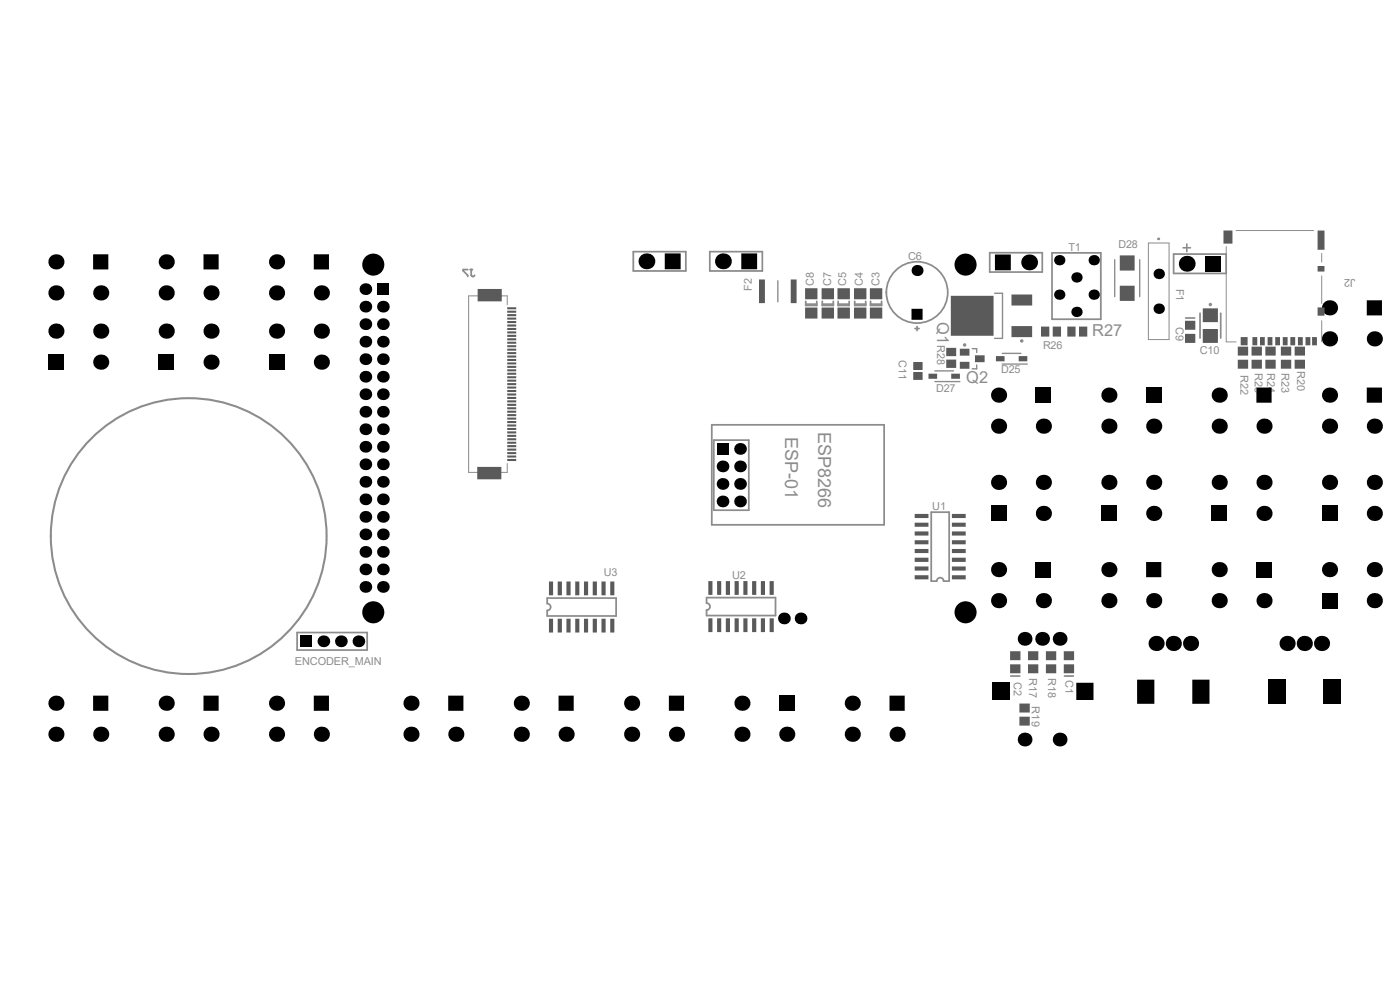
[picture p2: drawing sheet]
<svg xmlns="http://www.w3.org/2000/svg" width="297mm" height="210mm" viewBox="0 0 297 210" stroke-linecap="round" stroke-linejoin="round" font-family="sans-serif">
<defs><g id="words">
<g font-size="3.8" fill="#8c8c8c">
<text x="166.6" y="92.8" transform="rotate(90 166.6 92.8)">ESP-01</text>
<text x="173.6" y="91.7" transform="rotate(90 173.6 91.7)">ESP8266</text>
</g>
<g font-size="3.5" fill="#8c8c8c">
<text x="198.8" y="68.3" transform="rotate(90 198.8 68.3)">Q1</text>
<text x="231.7" y="71.3">R27</text>
<text x="205" y="81.3">Q2</text>
</g>
<g font-size="2.3" fill="#8c8c8c">
<text x="226.7" y="53.2">T1</text>
<text x="237.3" y="52.7">D28</text>
<text x="192.7" y="55.1">C6</text>
<text x="287.6" y="59.2" transform="rotate(-180 287.6 59.2)">J2</text>
<text x="159.5" y="61.7" transform="rotate(-90 159.5 61.7)">F2</text>
<text x="172.6" y="60.6" transform="rotate(-90 172.6 60.6)">C8</text>
<text x="176.4" y="60.6" transform="rotate(-90 176.4 60.6)">C7</text>
<text x="179.5" y="60.6" transform="rotate(-90 179.5 60.6)">C5</text>
<text x="183" y="60.6" transform="rotate(-90 183 60.6)">C4</text>
<text x="186.6" y="60.6" transform="rotate(-90 186.6 60.6)">C3</text>
<text x="249.6" y="61.3" transform="rotate(90 249.6 61.3)">F1</text>
<text x="249.4" y="69.3" transform="rotate(90 249.4 69.3)">C9</text>
<text x="190.7" y="76.4" transform="rotate(90 190.7 76.4)">C11</text>
<text x="198.8" y="73.2" transform="rotate(90 198.8 73.2)">R28</text>
<text x="221.3" y="74">R26</text>
<text x="254.6" y="75.1">C10</text>
<text x="198.6" y="83.1">D27</text>
<text x="212.4" y="79.1">D25</text>
<text x="263.2" y="79.5" transform="rotate(90 263.2 79.5)">R22</text>
<text x="266.2" y="79.2" transform="rotate(90 266.2 79.2)">R25</text>
<text x="268.8" y="79.2" transform="rotate(90 268.8 79.2)">R24</text>
<text x="271.9" y="79.2" transform="rotate(90 271.9 79.2)">R23</text>
<text x="275.2" y="78.8" transform="rotate(90 275.2 78.8)">R20</text>
<text x="197.8" y="108.2">U1</text>
<text x="128.1" y="122.1">U3</text>
<text x="155.3" y="122.8">U2</text>
<text x="62.6" y="141">ENCODER_MAIN</text>
<text x="218.4" y="143.9" transform="rotate(90 218.4 143.9)">R17</text>
<text x="222.4" y="143.9" transform="rotate(90 222.4 143.9)">R18</text>
<text x="215.1" y="144.6" transform="rotate(90 215.1 144.6)">C2</text>
<text x="218.9" y="149.9" transform="rotate(90 218.9 149.9)">R19</text>
<text x="226" y="144.3" transform="rotate(90 226 144.3)">C1</text>
</g>
</g></defs>
<circle cx="256.8" cy="64.6" r=".37" fill="#8c8c8c"/>
<path d="M243.6 51.6h4.4v20.4h-4.4zM260.1 52.3v20.2h2.1M262.2 48.9h16.5M280.4 53.8v1.8M280.4 58.5v5.9M101.8 62.8h-2.4v37.4h2.4M106.1 62.8h1.5v1.9M280.4 68v4.5M107.6 98.3v1.9h-1.5" fill="none" stroke="#8c8c8c" stroke-width=".21"/>
<path d="M165 59.6v4.4M236.5 55.1v7.8M241.8 55.1v7.8M198.3 78.7h4M206.3 74h.9v.8M207.2 77.4v.8h-.9M211 62.2h1.7v9.6h-1.7M212.6 77.2h5.3M212.6 75h4M198.3 80.9h5.3" fill="none" stroke="#8c8c8c" stroke-width=".29"/>
<g fill="none" stroke="#8c8c8c" stroke-width=".37">
<path d="M134.4 53.4h11.1v4.1h-11.1zM150.6 53.4h11.1v4.1h-11.1zM210 53.6h11.1v4.1h-11.1zM223.2 53.6h10.3v14.1h-10.3zM249 53.9h11.1v4.1h-11.1zM170.9 63.9v.9h2.4v-.9M170.9 64.5h2.4M174.5 63.9v.9h2.3v-.9M174.5 64.5h2.3M177.8 63.9v.9h2.4v-.9M177.8 64.5h2.4M181.3 63.9v.9h2.4v-.9"/>
<path d="M181.3 64.5h2.4M184.7 63.9v.9h2.3v-.9M184.7 64.5h2.3M194.1 69.7h.9M194.6 69.3v.8M251.5 67.5h1.9M254.6 66.4v5.3M259 66.4v5.3M151 90.1h36.6v21.2h-36.6zM151.4 93.4h7.5v14.8h-7.5zM63 134.2h14.9v3.7h-14.9zM116.1 128v-1.1h14.6v3.8h-14.6v-1.2"/>
<path d="M149.9 127.9v-1.1h14.6v3.8h-14.6v-1.2M198.7 123.3h-1.1v-14.7h3.8v14.7h-1.2M214.4 143.4h1.9M225.8 143.4h1.9"/>
</g>
<path d="M251.6 51.6h.3v.8h.8v.3h-.8v.8h-.3v-.8h-.7v-.3h.7z" fill-rule="evenodd" fill="#8c8c8c"/>
<g fill="none" stroke="#8c8c8c" stroke-width=".37">
<path d="M99.2 57.2h-.9v.2l.9 1v.3M99.7 57.2h.5M100 57.2v1.2l.2 .3h.2l.3-.3M116.1 128a.73 .73 0 0 1 .7 .8 .73 .73 0 0 1-.7 .7M149.9 127.9a.73 .73 0 0 1 .7 .8 .73 .73 0 0 1-.7 .7M198.7 123.3a.73 .73 0 0 1 .8-.8 .73 .73 0 0 1 .7 .8"/>
<circle cx="194.6" cy="62" r="6.5"/>
<circle cx="204.6" cy="73.2" r=".18"/>
<circle cx="216.8" cy="72.3" r=".18"/>
</g>
<g fill="none" stroke="#8c8c8c" stroke-width=".29">
<path d="M245.7 50.7l.1-.2 .2 .2M246 50.7l-.2 .1-.1-.1"/>
<circle cx="266.2" cy="74.1" r=".07"/>
</g>
<circle cx="40" cy="113.7" r="29.3" fill="none" stroke="#8c8c8c" stroke-width=".44"/>
<g fill="#000">
<path d="M211.1 54h3.3v3.3h-3.3zM188.7 147.6h3.2v3.2h-3.2z" fill-rule="evenodd"/>
<path d="M255.7 54.3h3.3v3.3h-3.3z" fill-rule="evenodd"/>
<path d="M10.3 75.2h3.2v3.2h-3.2z" fill-rule="evenodd"/>
<path d="M33.7 75.2h3.2v3.2h-3.2z" fill-rule="evenodd"/>
<path d="M57.1 75.2h3.2v3.2h-3.2z" fill-rule="evenodd"/>
<path d="M80 60.1h2.5v2.5h-2.5z" fill-rule="evenodd"/>
<path d="M193.4 65.5h2.3v2.3h-2.3zM157.3 53.8h3.3v3.3h-3.3z" fill-rule="evenodd"/>
<path d="M290 63.7h3.2v3.2h-3.2zM228.3 144.8h3.7v3.7h-3.7zM252.9 144.2h3.7v5.1h-3.7zM241.2 144.2h3.7v5.1h-3.7zM243.2 119.2h3.2v3.2h-3.2z" fill-rule="evenodd"/>
<path d="M152 94h2.5v2.5h-2.5z" fill-rule="evenodd"/>
<path d="M219.7 82.2h3.3v3.2h-3.3z" fill-rule="evenodd"/>
<path d="M243.2 82.2h3.2v3.2h-3.2z" fill-rule="evenodd"/>
<path d="M290 82.2h3.2v3.2h-3.2zM266.6 82.2h3.2v3.2h-3.2z" fill-rule="evenodd"/>
<path d="M210.2 107.3h3.3v3.2h-3.3z" fill-rule="evenodd"/>
<path d="M233.6 107.3h3.3v3.2h-3.3z" fill-rule="evenodd"/>
<path d="M257.1 107.3h3.2v3.2h-3.2z" fill-rule="evenodd"/>
<path d="M280.5 107.3h3.2v3.2h-3.2z" fill-rule="evenodd"/>
<path d="M63.6 134.8h2.5v2.5h-2.5z" fill-rule="evenodd"/>
<path d="M219.7 119.2h3.3v3.2h-3.3z" fill-rule="evenodd"/>
<path d="M266.6 119.2h3.2v3.2h-3.2z" fill-rule="evenodd"/>
<path d="M280.5 125.8h3.2v3.2h-3.2z" fill-rule="evenodd"/>
<path d="M19.8 147.6h3.2v3.2h-3.2zM19.8 53.9h3.2v3.3h-3.2z" fill-rule="evenodd"/>
<path d="M43.2 147.6h3.2v3.2h-3.2zM43.2 53.9h3.2v3.3h-3.2z" fill-rule="evenodd"/>
<path d="M66.6 147.6h3.2v3.2h-3.2zM66.6 53.9h3.2v3.3h-3.2z" fill-rule="evenodd"/>
<path d="M118.5 147.6h3.2v3.2h-3.2zM95.1 147.6h3.2v3.2h-3.2z" fill-rule="evenodd"/>
<path d="M141.9 147.6h3.2v3.2h-3.2zM141 53.8h3.4v3.3h-3.4z" fill-rule="evenodd"/>
<path d="M165.3 147.6h3.2v3.2h-3.2z" fill-rule="evenodd"/>
<path d="M210.5 144.8h3.6v3.7h-3.6z" fill-rule="evenodd"/>
<path d="M269 144.2h3.7v5.1h-3.7z" fill-rule="evenodd"/>
<path d="M280.7 144.2h3.7v5.1h-3.7z" fill-rule="evenodd"/>
<circle cx="79.2" cy="56.1" r="2.34"/>
<circle cx="204.8" cy="56.1" r="2.34"/>
<circle cx="79.2" cy="129.9" r="2.34"/>
<circle cx="204.8" cy="129.9" r="2.34"/>
</g>
<g fill="#000">
<circle cx="11.9" cy="55.6" r="1.61"/>
<circle cx="35.3" cy="55.6" r="1.61"/>
<circle cx="58.7" cy="55.6" r="1.61"/>
<circle cx="137.1" cy="55.4" r="1.68"/>
<circle cx="153.4" cy="55.4" r="1.68"/>
<circle cx="194.6" cy="57.4" r="1.17"/>
<circle cx="218.3" cy="55.7" r="1.68"/>
<circle cx="224.7" cy="55.2" r="1.1"/>
<circle cx="228.4" cy="58.9" r="1.1"/>
<circle cx="232" cy="55.2" r="1.1"/>
<circle cx="245.8" cy="58.1" r="1.11"/>
<circle cx="251.8" cy="56" r="1.68"/>
<circle cx="11.9" cy="70.2" r="1.61"/>
<circle cx="11.9" cy="62.1" r="1.61"/>
<circle cx="21.4" cy="76.8" r="1.61"/>
<circle cx="21.4" cy="62.1" r="1.61"/>
<circle cx="21.4" cy="70.2" r="1.61"/>
<circle cx="35.3" cy="62.1" r="1.61"/>
<circle cx="35.3" cy="70.2" r="1.61"/>
<circle cx="44.8" cy="70.2" r="1.61"/>
<circle cx="44.8" cy="76.8" r="1.61"/>
<circle cx="44.8" cy="62.1" r="1.61"/>
<circle cx="58.7" cy="70.2" r="1.61"/>
<circle cx="58.7" cy="62.1" r="1.61"/>
<circle cx="68.2" cy="70.2" r="1.61"/>
<circle cx="68.2" cy="76.8" r="1.61"/>
<circle cx="68.2" cy="62.1" r="1.61"/>
<circle cx="77.5" cy="72.5" r="1.24"/>
<circle cx="77.5" cy="79.9" r="1.24"/>
<circle cx="77.5" cy="76.2" r="1.24"/>
<circle cx="77.5" cy="65.1" r="1.24"/>
<circle cx="77.5" cy="68.8" r="1.24"/>
<circle cx="77.5" cy="61.3" r="1.24"/>
<circle cx="81.2" cy="65.1" r="1.24"/>
<circle cx="81.2" cy="72.5" r="1.24"/>
<circle cx="81.2" cy="76.2" r="1.24"/>
<circle cx="81.2" cy="68.8" r="1.24"/>
<circle cx="81.2" cy="79.9" r="1.24"/>
<circle cx="224.7" cy="62.5" r="1.1"/>
<circle cx="228.4" cy="66.2" r="1.1"/>
<circle cx="232" cy="62.5" r="1.1"/>
<circle cx="245.8" cy="65.5" r="1.11"/>
<circle cx="282.1" cy="71.9" r="1.61"/>
<circle cx="282.1" cy="65.3" r="1.61"/>
<circle cx="291.6" cy="71.9" r="1.61"/>
<circle cx="77.5" cy="98.5" r="1.24"/>
<circle cx="77.5" cy="83.6" r="1.24"/>
<circle cx="77.5" cy="87.3" r="1.24"/>
<circle cx="77.5" cy="94.8" r="1.24"/>
<circle cx="77.5" cy="91.1" r="1.24"/>
<circle cx="81.2" cy="94.8" r="1.24"/>
<circle cx="81.2" cy="98.5" r="1.24"/>
<circle cx="81.2" cy="91.1" r="1.24"/>
<circle cx="81.2" cy="83.6" r="1.24"/>
<circle cx="81.2" cy="87.3" r="1.24"/>
<circle cx="153.3" cy="98.9" r="1.24"/>
<circle cx="157" cy="98.9" r="1.24"/>
<circle cx="157" cy="95.2" r="1.24"/>
<circle cx="211.8" cy="90.4" r="1.61"/>
<circle cx="211.8" cy="83.8" r="1.61"/>
<circle cx="221.4" cy="90.4" r="1.61"/>
<circle cx="235.3" cy="83.8" r="1.61"/>
<circle cx="235.3" cy="90.4" r="1.61"/>
<circle cx="244.8" cy="90.4" r="1.61"/>
<circle cx="258.7" cy="83.8" r="1.61"/>
<circle cx="258.7" cy="90.4" r="1.61"/>
<circle cx="268.2" cy="90.4" r="1.61"/>
<circle cx="282.1" cy="83.8" r="1.61"/>
<circle cx="282.1" cy="90.4" r="1.61"/>
<circle cx="291.6" cy="90.4" r="1.61"/>
<circle cx="77.5" cy="105.9" r="1.24"/>
<circle cx="77.5" cy="117.1" r="1.24"/>
<circle cx="77.5" cy="109.6" r="1.24"/>
<circle cx="77.5" cy="102.2" r="1.24"/>
<circle cx="77.5" cy="113.4" r="1.24"/>
<circle cx="81.2" cy="105.9" r="1.24"/>
<circle cx="81.2" cy="109.6" r="1.24"/>
<circle cx="81.2" cy="102.2" r="1.24"/>
<circle cx="81.2" cy="117.1" r="1.24"/>
<circle cx="81.2" cy="113.4" r="1.24"/>
<circle cx="153.3" cy="106.4" r="1.24"/>
<circle cx="153.3" cy="102.7" r="1.24"/>
<circle cx="157" cy="102.7" r="1.24"/>
<circle cx="157" cy="106.4" r="1.24"/>
<circle cx="211.8" cy="102.3" r="1.61"/>
<circle cx="221.4" cy="108.9" r="1.61"/>
<circle cx="221.4" cy="102.3" r="1.61"/>
<circle cx="235.3" cy="102.3" r="1.61"/>
<circle cx="244.8" cy="102.3" r="1.61"/>
<circle cx="244.8" cy="108.9" r="1.61"/>
<circle cx="258.7" cy="102.3" r="1.61"/>
<circle cx="268.2" cy="108.9" r="1.61"/>
<circle cx="268.2" cy="102.3" r="1.61"/>
<circle cx="282.1" cy="102.3" r="1.61"/>
<circle cx="291.6" cy="108.9" r="1.61"/>
<circle cx="291.6" cy="102.3" r="1.61"/>
<circle cx="68.6" cy="136" r="1.24"/>
<circle cx="72.3" cy="136" r="1.24"/>
<circle cx="76" cy="136" r="1.24"/>
<circle cx="77.5" cy="124.5" r="1.24"/>
<circle cx="77.5" cy="120.8" r="1.24"/>
<circle cx="81.2" cy="120.8" r="1.24"/>
<circle cx="81.2" cy="124.5" r="1.24"/>
<circle cx="166.3" cy="131.2" r="1.24"/>
<circle cx="169.8" cy="131.2" r="1.24"/>
<circle cx="211.8" cy="127.4" r="1.61"/>
<circle cx="211.8" cy="120.8" r="1.61"/>
<circle cx="217.4" cy="135.5" r="1.46"/>
<circle cx="221.1" cy="135.5" r="1.46"/>
<circle cx="221.4" cy="127.4" r="1.61"/>
<circle cx="224.8" cy="135.5" r="1.46"/>
<circle cx="235.3" cy="127.4" r="1.61"/>
<circle cx="235.3" cy="120.8" r="1.61"/>
<circle cx="244.8" cy="127.4" r="1.61"/>
<circle cx="245.3" cy="136.5" r="1.61"/>
<circle cx="248.9" cy="136.5" r="1.61"/>
<circle cx="252.6" cy="136.5" r="1.61"/>
<circle cx="258.7" cy="120.8" r="1.61"/>
<circle cx="258.7" cy="127.4" r="1.61"/>
<circle cx="268.2" cy="127.4" r="1.61"/>
<circle cx="273.1" cy="136.5" r="1.61"/>
<circle cx="276.7" cy="136.5" r="1.61"/>
<circle cx="280.4" cy="136.5" r="1.61"/>
<circle cx="282.1" cy="120.8" r="1.61"/>
<circle cx="291.6" cy="127.4" r="1.61"/>
<circle cx="291.6" cy="120.8" r="1.61"/>
<circle cx="11.9" cy="155.8" r="1.61"/>
<circle cx="11.9" cy="149.2" r="1.61"/>
<circle cx="21.4" cy="155.8" r="1.61"/>
<circle cx="35.3" cy="155.8" r="1.61"/>
<circle cx="35.3" cy="149.2" r="1.61"/>
<circle cx="44.8" cy="155.8" r="1.61"/>
<circle cx="58.7" cy="149.2" r="1.61"/>
<circle cx="58.7" cy="155.8" r="1.61"/>
<circle cx="68.2" cy="155.8" r="1.61"/>
<circle cx="87.2" cy="155.8" r="1.61"/>
<circle cx="87.2" cy="149.2" r="1.61"/>
<circle cx="96.7" cy="155.8" r="1.61"/>
<circle cx="110.6" cy="149.2" r="1.61"/>
<circle cx="110.6" cy="155.8" r="1.61"/>
<circle cx="120.1" cy="155.8" r="1.61"/>
<circle cx="134" cy="149.2" r="1.61"/>
<circle cx="134" cy="155.8" r="1.61"/>
<circle cx="143.5" cy="155.8" r="1.61"/>
<circle cx="157.4" cy="155.8" r="1.61"/>
<circle cx="157.4" cy="149.2" r="1.61"/>
<circle cx="166.9" cy="155.8" r="1.61"/>
<circle cx="180.8" cy="155.8" r="1.61"/>
<circle cx="180.8" cy="149.2" r="1.61"/>
<circle cx="190.3" cy="155.8" r="1.61"/>
<circle cx="217.4" cy="156.9" r="1.46"/>
<circle cx="224.8" cy="156.9" r="1.46"/>
</g>
<path d="M218.1 140.9h2.2v1.9h-2.2zM218.1 138.1h2.2v2h-2.2zM278.4 71.5h1v1.8h-1zM274.7 76.3h2.2v1.9h-2.2zM274.7 73.5h2.2v1.9h-2.2zM275.4 71.5h1v1.8h-1zM272.1 71.5h1.1v1.8h-1.1zM271.7 76.3h2.2v1.9h-2.2zM271.7 73.5h2.2v1.9h-2.2zM268.9 71.5h1v1.8h-1zM265.7 71.5h1v1.8h-1zM262.6 76.3h2.2v1.9h-2.2zM262.6 73.5h2.2v1.9h-2.2zM263.2 71.5h1.5v1.8h-1.5zM203.6 76.8h2.1v1.4h-2.1zM203.6 74h2.1v1.4h-2.1zM167.8 59.3h1.2v5h-1.2zM163.3 131.2h.9v2.9h-.9zM163.3 123.3h.9v2.9h-.9zM159.6 131.2h.8v2.9h-.8zM159.6 123.3h.8v2.9h-.8zM155.8 131.2h.9v2.9h-.9zM155.8 123.3h.9v2.9h-.9zM154 131.2h.9v2.9h-.9zM154 123.3h.9v2.9h-.9zM150.3 131.2h.8v2.9h-.8zM150.3 123.3h.8v2.9h-.8zM129.5 131.3h.8v2.9h-.8zM129.5 123.4h.8v2.9h-.8zM127.6 131.3h.9v2.9h-.9zM127.6 123.4h.9v2.9h-.9zM123.9 131.3h.9v2.9h-.9zM123.9 123.4h.9v2.9h-.9zM120.2 131.3h.9v2.9h-.9zM120.2 123.4h.9v2.9h-.9zM118.3 131.3h.9v2.9h-.9zM118.3 123.4h.9v2.9h-.9zM221.9 140.9h2.2v1.9h-2.2zM225.7 140.9h2.2v1.9h-2.2zM221.9 138.1h2.2v2h-2.2zM225.7 138.1h2.2v2h-2.2zM214.3 140.9h2.2v1.9h-2.2zM214.3 138.1h2.2v2h-2.2zM216.1 75.6h1.8v1h-1.8zM211.3 75.6h1.8v1h-1.8zM201.9 120.2h3v.8h-3zM201.9 118.3h3v.9h-3zM201.9 114.6h3v.9h-3zM201.9 112.7h3v.9h-3zM201.9 109h3v.9h-3zM201.8 79.3h1.8v1.1h-1.8zM197 79.3h1.8v1.1h-1.8zM107.6 97.4h1.9v.4h-1.9zM107.6 96.6h1.9v.5h-1.9zM107.6 95.2h1.9v.4h-1.9zM107.6 94.4h1.9v.5h-1.9zM107.6 93.7h1.9v.4h-1.9zM107.6 92.2h1.9v.5h-1.9zM107.6 91.5h1.9v.4h-1.9zM107.6 90.8h1.9v.4h-1.9zM107.6 89.3h1.9v.5h-1.9zM107.6 88.6h1.9v.4h-1.9zM107.6 87.9h1.9v.4h-1.9zM107.6 86.4h1.9v.4h-1.9zM107.6 85.7h1.9v.4h-1.9zM107.6 84.9h1.9v.5h-1.9zM107.6 82.7h1.9v.5h-1.9zM107.6 82h1.9v.4h-1.9zM107.6 81.3h1.9v.4h-1.9zM107.6 79.8h1.9v.4h-1.9zM107.6 79.1h1.9v.4h-1.9zM107.6 78.3h1.9v.5h-1.9zM107.6 76.9h1.9v.4h-1.9zM107.6 76.1h1.9v.5h-1.9zM107.6 75.4h1.9v.5h-1.9zM107.6 74h1.9v.4h-1.9zM107.6 73.2h1.9v.5h-1.9zM107.6 72.5h1.9v.4h-1.9zM107.6 71h1.9v.5h-1.9zM107.6 70.3h1.9v.4h-1.9zM107.6 69.6h1.9v.4h-1.9zM107.6 68.1h1.9v.4h-1.9zM107.6 67.4h1.9v.4h-1.9zM107.6 66.6h1.9v.5h-1.9zM107.6 65.2h1.9v.4h-1.9zM279.5 65.2h1.5v1.8h-1.5zM279.5 56.4h1.5v1.2h-1.5zM279.5 48.9h1.5v4.1h-1.5zM267.3 71.5h1v1.8h-1zM270.5 71.5h1.1v1.8h-1.1zM273.7 71.5h1.1v1.8h-1.1zM277 71.5h1v1.8h-1zM268.4 76.3h2.2v1.9h-2.2zM268.4 73.5h2.2v1.9h-2.2zM255.2 69.8h3.2v2.9h-3.2zM259.6 48.9h1.9v2.8h-1.9zM251.4 70.8h2.2v1.9h-2.2zM251.4 68h2.2v1.9h-2.2zM237.6 60.6h3.1v3.2h-3.1zM226.4 69.3h1.8v2.1h-1.8zM228.9 69.3h1.8v2.1h-1.8zM223.3 69.3h1.8v2.1h-1.8zM220.9 69.3h1.7v2.1h-1.7zM216.3 152h2.2v1.9h-2.2zM214.6 69.2h4.4v2.3h-4.4zM214.6 62.5h4.4v2.3h-4.4zM201.9 122h3v.9h-3zM201.9 116.5h3v.8h-3zM201.9 110.9h3v.9h-3zM200.7 73.8h2.2v1.7h-2.2zM200.7 76.3h2.2v1.7h-2.2zM184.5 61.1h2.7v2.4h-2.7zM174.3 61.1h2.6v2.4h-2.6zM177.7 61.1h2.6v2.4h-2.6zM161.4 131.2h.9v2.9h-.9zM161.4 123.3h.9v2.9h-.9zM161 59.3h1.3v5h-1.3zM157.7 131.2h.9v2.9h-.9zM152.1 131.2h.9v2.9h-.9zM152.1 123.3h.9v2.9h-.9zM157.7 123.3h.9v2.9h-.9zM125.7 131.3h.9v2.9h-.9zM125.7 123.4h.9v2.9h-.9zM122 131.3h.9v2.9h-.9zM116.5 131.3h.8v2.9h-.8zM116.5 123.4h.8v2.9h-.8zM122 123.4h.9v2.9h-.9zM101.2 99h5.2v2.7h-5.2zM107.6 95.9h1.9v.4h-1.9zM107.6 93h1.9v.4h-1.9zM107.6 90h1.9v.5h-1.9zM107.6 87.1h1.9v.5h-1.9zM107.6 84.2h1.9v.4h-1.9zM107.6 83.5h1.9v.4h-1.9zM107.6 80.5h1.9v.5h-1.9zM107.6 77.6h1.9v.4h-1.9zM107.6 74.7h1.9v.4h-1.9zM107.6 71.8h1.9v.4h-1.9zM107.6 68.8h1.9v.5h-1.9zM101.3 61.3h5.2v2.6h-5.2zM107.6 65.9h1.9v.4h-1.9zM255.2 65.4h3.2v2.9h-3.2zM237.6 54.2h3.1v3.2h-3.1zM216.3 149.3h2.2v1.9h-2.2zM184.5 65.2h2.7v2.4h-2.7zM174.3 65.2h2.6v2.4h-2.6zM177.7 65.2h2.6v2.4h-2.6zM194.1 120.2h2.9v.8h-2.9zM194.1 118.3h2.9v.9h-2.9zM194.1 114.6h2.9v.9h-2.9zM194.1 112.7h2.9v.9h-2.9zM194.1 109h2.9v.9h-2.9zM193.8 78.9h1.9v1.7h-1.9zM206.8 75.4h2.1v1.4h-2.1zM265.5 76.3h2.2v1.9h-2.2zM265.5 73.5h2.2v1.9h-2.2zM194.1 116.5h2.9v.8h-2.9zM194.1 122h2.9v.9h-2.9zM194.1 110.9h2.9v.9h-2.9zM193.8 76.8h1.9v1.7h-1.9zM170.8 61.1h2.6v2.4h-2.6zM181.2 61.1h2.6v2.4h-2.6zM201.7 62.8h9.1v8.4h-9.1zM170.8 65.2h2.6v2.4h-2.6zM181.2 65.2h2.6v2.4h-2.6z" fill-rule="evenodd" fill="#5a5a5a"/>
<use href="#words"/>
</svg>
